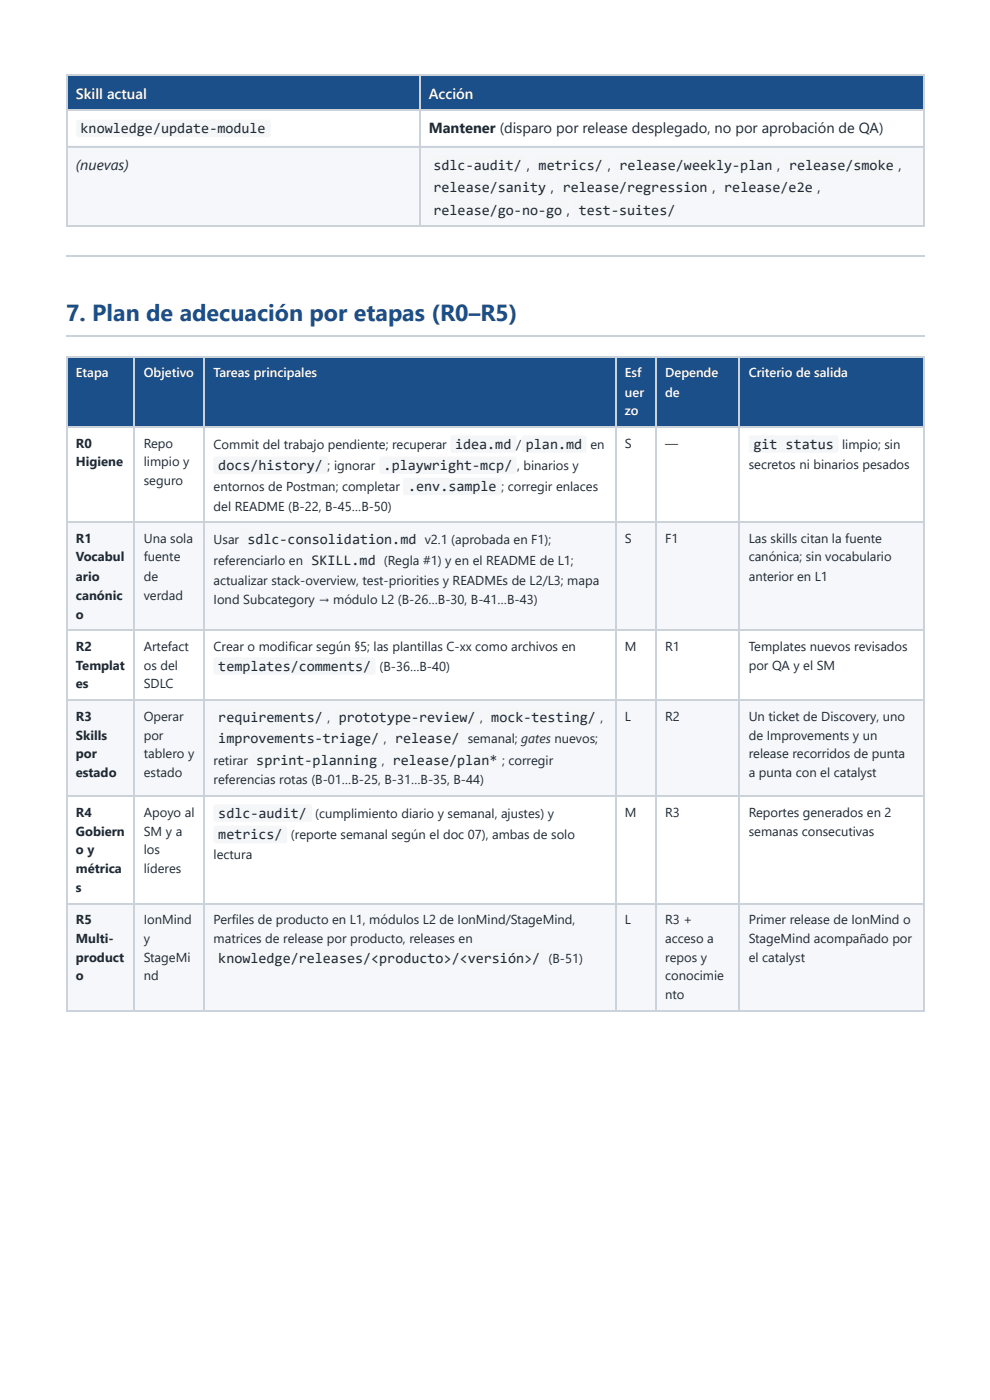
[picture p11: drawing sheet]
<svg xmlns="http://www.w3.org/2000/svg" width="210mm" height="297mm" viewBox="0 0 210 297" stroke-linecap="round" stroke-linejoin="round" font-family="sans-serif">
<defs><g id="words">
<text font-size="4.9" fill="#1b4f8a" x="14" y="68">7. Plan de adecuación por etapas (R0–R5)</text>
<g font-size="3.1" fill="#fff">
<text x="16.1" y="20.9">Skill actual</text>
<text x="90.9" y="20.9">Acción</text>
</g>
<g font-size="3.1" fill="#1f2933">
<text x="17.1" y="28.3">knowledge/update-module</text>
<text x="90.9" y="28.3">Mantener (disparo por release desplegado, no por aprobación de QA)</text>
<text x="16.1" y="36">(nuevas)</text>
<text x="91.9" y="36">sdlc-audit/</text>
<text x="111.7" y="36">,</text>
<text x="114.2" y="36">metrics/ ,</text>
<text x="131.4" y="36">release/weekly-plan ,</text>
<text x="167.3" y="36">release/smoke ,</text>
<text x="91.9" y="40.7">release/sanity</text>
<text x="116.8" y="40.7">,</text>
<text x="119.3" y="40.7">release/regression ,</text>
<text x="153.5" y="40.7">release/e2e</text>
<text x="173.3" y="40.7">,</text>
<text x="91.9" y="45.5">release/go-no-go</text>
<text x="120.2" y="45.5">,</text>
<text x="122.7" y="45.5">test-suites/</text>
<text x="96.5" y="95.3">idea.md</text>
<text x="111.5" y="95.3">plan.md</text>
<text x="159.7" y="95.3">git status</text>
<text x="46.3" y="99.7">docs/history/</text>
<text x="81.3" y="99.7">.playwright-mcp/</text>
<text x="86.5" y="104.2">.env.sample</text>
<text x="52.5" y="115.4">sdlc-consolidation.md</text>
<text x="66" y="119.9">SKILL.md</text>
<text x="46.3" y="142.3">templates/comments/</text>
<text x="46.3" y="153.2">requirements/</text>
<text x="71.8" y="153.2">prototype-review/</text>
<text x="104.2" y="153.2">mock-testing/</text>
<text x="46.3" y="157.7">improvements-triage/</text>
<text x="83.8" y="157.7">release/</text>
<text x="54.3" y="162.2">sprint-planning</text>
<text x="83.3" y="162.2">release/plan*</text>
<text x="46.3" y="173.6">sdlc-audit/</text>
<text x="46.3" y="178.1">metrics/</text>
<text x="46.3" y="204.3">knowledge/releases/&lt;producto&gt;/&lt;versión&gt;/</text>
</g>
<g font-size="2.8" fill="#fff">
<text x="16.1" y="79.9">Etapa</text>
<text x="30.5" y="79.9">Objetivo</text>
<text x="45.3" y="79.9">Tareas principales</text>
<text x="132.5" y="79.9">Esf</text>
<text x="141" y="79.9">Depende</text>
<text x="158.7" y="79.9">Criterio de salida</text>
<text x="132.5" y="84.1">uer</text>
<text x="132.5" y="88.1">zo</text>
<text x="141" y="84.1">de</text>
</g>
<g font-size="2.8" fill="#1f2933">
<text x="16.1" y="95">R0</text>
<text x="30.5" y="95">Repo</text>
<text x="45.3" y="95.3">Commit del trabajo pendiente; recuperar</text>
<text x="109.4" y="95.3">/</text>
<text x="125.2" y="95.3">en</text>
<text x="132.5" y="95">S</text>
<text x="141" y="95">—</text>
<text x="178.5" y="95.3">limpio; sin</text>
<text x="16.1" y="99">Higiene</text>
<text x="30.5" y="99">limpio y</text>
<text x="69.5" y="99.7">;</text>
<text x="70.8" y="99.7">ignorar</text>
<text x="109.6" y="99.7">,</text>
<text x="111" y="99.7">binarios y</text>
<text x="158.7" y="99.5">secretos ni binarios pesados</text>
<text x="30.5" y="102.9">seguro</text>
<text x="45.3" y="104.2">entornos de Postman; completar</text>
<text x="106.3" y="104.2">;</text>
<text x="107.7" y="104.2">corregir enlaces</text>
<text x="45.3" y="108.5">del README (B-22, B-45…B-50)</text>
<text x="16.1" y="115.1">R1</text>
<text x="16.1" y="119.1">Vocabul</text>
<text x="30.5" y="115.1">Una sola</text>
<text x="30.5" y="119.1">fuente</text>
<text x="45.3" y="115.4">Usar</text>
<text x="45.3" y="119.9">referenciarlo en</text>
<text x="81.4" y="119.9">(Regla #1) y en el README de L1;</text>
<text x="90" y="115.4">v2.1 (aprobada en F1);</text>
<text x="132.5" y="115.1">S</text>
<text x="141" y="115.1">F1</text>
<text x="158.7" y="115.1">Las skills citan la fuente</text>
<text x="158.7" y="119.1">canónica; sin vocabulario</text>
<text x="16.1" y="123.3">ario</text>
<text x="30.5" y="123.3">de</text>
<text x="45.3" y="124.1">actualizar stack-overview, test-priorities y READMEs de L2/L3; mapa</text>
<text x="158.7" y="123.3">anterior en L1</text>
<text x="16.1" y="127.3">canónic</text>
<text x="16.1" y="131.2">o</text>
<text x="30.5" y="127.3">verdad</text>
<text x="45.3" y="128.1">Iond Subcategory → módulo L2 (B-26…B-30, B-41…B-43)</text>
<text x="16.1" y="138.1">R2</text>
<text x="16.1" y="142.1">Templat</text>
<text x="30.5" y="138.1">Artefact</text>
<text x="30.5" y="142.1">os del</text>
<text x="45.3" y="138.1">Crear o modificar según §5; las plantillas C-xx como archivos en</text>
<text x="80.5" y="142.3">(B-36…B-40)</text>
<text x="132.5" y="138.1">M</text>
<text x="141" y="138.1">R1</text>
<text x="158.7" y="138.1">Templates nuevos revisados</text>
<text x="158.7" y="142.1">por QA y el SM</text>
<text x="16.1" y="146.1">es</text>
<text x="30.5" y="146.1">SDLC</text>
<text x="16.1" y="152.9">R3</text>
<text x="30.5" y="152.9">Operar</text>
<text x="69.5" y="153.2">,</text>
<text x="101.8" y="153.2">,</text>
<text x="127.3" y="153.2">,</text>
<text x="132.5" y="152.9">L</text>
<text x="141" y="152.9">R2</text>
<text x="158.7" y="152.9">Un ticket de Discovery, uno</text>
<text x="16.1" y="156.9">Skills</text>
<text x="16.1" y="160.9">por</text>
<text x="30.5" y="156.9">por</text>
<text x="30.5" y="160.9">tablero y</text>
<text x="81.4" y="157.7">,</text>
<text x="99.2" y="157.7">semanal; gates nuevos;</text>
<text x="158.7" y="156.9">de Improvements y un</text>
<text x="158.7" y="160.9">release recorridos de punta</text>
<text x="16.1" y="164.8">estado</text>
<text x="30.5" y="164.8">estado</text>
<text x="45.3" y="162.2">retirar</text>
<text x="45.3" y="166.4">referencias rotas (B-01…B-25, B-31…B-35, B-44)</text>
<text x="80.9" y="162.2">,</text>
<text x="106.5" y="162.2">;</text>
<text x="107.8" y="162.2">corregir</text>
<text x="158.7" y="164.8">a punta con el catalyst</text>
<text x="16.1" y="173.3">R4</text>
<text x="30.5" y="173.3">Apoyo al</text>
<text x="66.8" y="173.6">(cumplimiento diario y semanal, ajustes) y</text>
<text x="132.5" y="173.3">M</text>
<text x="141" y="173.3">R3</text>
<text x="158.7" y="173.3">Reportes generados en 2</text>
<text x="16.1" y="177.3">Gobiern</text>
<text x="30.5" y="177.3">SM y a</text>
<text x="61.7" y="178.1">(reporte semanal según el doc 07), ambas de solo</text>
<text x="158.7" y="177.3">semanas consecutivas</text>
<text x="16.1" y="181.2">o y</text>
<text x="16.1" y="185.2">métrica</text>
<text x="30.5" y="181.2">los</text>
<text x="30.5" y="185.2">líderes</text>
<text x="45.3" y="182.3">lectura</text>
<text x="16.1" y="189.2">s</text>
<text x="16.1" y="196.1">R5</text>
<text x="30.5" y="196.1">IonMind</text>
<text x="45.3" y="196.1">Perfiles de producto en L1, módulos L2 de IonMind/StageMind,</text>
<text x="132.5" y="196.1">L</text>
<text x="141" y="196.1">R3 +</text>
<text x="158.7" y="196.1">Primer release de IonMind o</text>
<text x="16.1" y="200">Multi-</text>
<text x="16.1" y="204">product</text>
<text x="30.5" y="200">y</text>
<text x="30.5" y="204">StageMi</text>
<text x="45.3" y="200">matrices de release por producto, releases en</text>
<text x="141" y="200">acceso a</text>
<text x="141" y="204">repos y</text>
<text x="158.7" y="200">StageMind acompañado por</text>
<text x="158.7" y="204">el catalyst</text>
<text x="16.1" y="208">o</text>
<text x="30.5" y="208">nd</text>
<text x="116.3" y="204.3">(B-51)</text>
<text x="141" y="208">conocimie</text>
<text x="141" y="211.9">nto</text>
</g>
</g></defs>
<g fill="#1b4f8a">
<path d="M14.3 16.1h74.6v7.2h-74.6z"/>
<path d="M88.9 16.1h107.2v7.2h-107.2z"/>
</g>
<g fill="#f5f7fa">
<path d="M14.3 31h74.6v17.2h-74.6z"/>
<path d="M88.9 31h107.2v17.2h-107.2z"/>
</g>
<path d="M14 16h182.1M14.2 15.9v32.3M89 15.9v32.3M195.9 15.9v32.3M14 23.4h182.1M14 31.1h182.1M14 48h182.1M14 54.4h182.1M14 71.3h182.1" fill="none" stroke="#cbd2d9" stroke-width=".26"/>
<g fill="#1b4f8a">
<path d="M14.3 75.7h14.3v14.8h-14.3z"/>
<path d="M28.6 75.7h14.8v14.8h-14.8z"/>
<path d="M43.4 75.7h87v14.8h-87z"/>
<path d="M130.4 75.7h8.8v14.8h-8.8z"/>
<path d="M139.2 75.7h17.7v14.8h-17.7z"/>
<path d="M156.9 75.7h39.2v14.8h-39.2z"/>
</g>
<g fill="#f5f7fa">
<path d="M14.3 110.9h14.3v22.7h-14.3z"/>
<path d="M28.6 110.9h14.8v22.7h-14.8z"/>
<path d="M43.4 110.9h87v22.7h-87z"/>
<path d="M130.4 110.9h8.8v22.7h-8.8z"/>
<path d="M139.2 110.9h17.7v22.7h-17.7z"/>
<path d="M156.9 110.9h39.2v22.7h-39.2z"/>
<path d="M14.3 148.4h14.3v20.4h-14.3z"/>
<path d="M28.6 148.4h14.8v20.4h-14.8z"/>
<path d="M43.4 148.4h87v20.4h-87z"/>
<path d="M130.4 148.4h8.8v20.4h-8.8z"/>
<path d="M139.2 148.4h17.7v20.4h-17.7z"/>
<path d="M156.9 148.4h39.2v20.4h-39.2z"/>
<path d="M14.3 191.6h14.3v23h-14.3z"/>
<path d="M28.6 191.6h14.8v23h-14.8z"/>
<path d="M43.4 191.6h87v23h-87z"/>
<path d="M130.4 191.6h8.8v23h-8.8z"/>
<path d="M139.2 191.6h17.7v23h-17.7z"/>
<path d="M156.9 191.6h39.2v23h-39.2z"/>
</g>
<g fill="none" stroke="#cbd2d9" stroke-width=".26">
<path d="M14 75.8h182.1M14.2 75.7v138.9M28.4 75.7v138.9M43.3 75.7v138.9M130.6 75.7v138.9M139 75.7v138.9M156.8 75.7v138.9M195.9 75.7v138.9M14 90.6h182.1M14 110.7h182.1M14 133.7h182.1M14 148.6h182.1"/>
<path d="M14 168.9h182.1M14 191.7h182.1M14 214.4h182.1"/>
</g>
<g fill="#f4f6f8">
<path d="M16.3 25.6l.4-.2h40.2l.3 .1 .2 .3v2.8l-.1 .3-.4 .2h-40.2l-.4-.2-.2-.2v-2.8z"/>
<path d="M91.2 33.2l.3-.1h19.7l.4 .4v2.9l-.1 .2-.4 .2h-19.7l-.2-.2-.2-.4v-2.6z"/>
<path d="M113.4 33.2l.4-.1h14.6l.4 .4v2.9l-.1 .2-.4 .2h-14.6l-.3-.2-.2-.4v-2.6z"/>
<path d="M130.6 33.2l.4-.1h33.3l.3 .1 .2 .3v2.7l-.1 .4-.4 .2h-33.3l-.4-.2-.2-.2v-2.8z"/>
<path d="M166.6 33.2l.4-.1h23.1l.4 .4v2.9l-.2 .2-.3 .2h-23.2l-.2-.2-.2-.4v-2.6z"/>
<path d="M91.2 38l.3-.2h24.8l.4 .5v2.8l-.2 .3-.3 .1h-24.8l-.3-.2-.1-.3v-2.6z"/>
<path d="M118.4 38l.4-.2h31.7l.3 .1 .3 .4v2.7l-.2 .4-.4 .1h-31.7l-.4-.1-.1-.3v-2.7z"/>
<path d="M152.8 38l.4-.2h19.7l.4 .5v2.8l-.2 .3-.3 .1h-19.7l-.3-.2-.1-.3v-2.6z"/>
<path d="M91.2 42.8l.3-.2h28.2l.4 .4v2.9l-.1 .2-.4 .2h-28.2l-.2-.2-.2-.3v-2.7z"/>
<path d="M121.9 42.8l.3-.2h21.6l.4 .4v2.9l-.2 .2-.3 .2h-21.6l-.2-.2-.2-.3v-2.7z"/>
<path d="M95.7 92.5l.3-.2h13.1l.4 .5v2.8l-.1 .3-.4 .1h-13.1l-.2-.1-.2-.4v-2.6z"/>
<path d="M110.8 92.5l.3-.2h12.8l.4 .5v2.8l-.1 .3-.4 .1h-12.8l-.2-.1-.2-.4v-2.6z"/>
<path d="M45.4 97l.4-.2h23.4l.4 .5v2.8l-.2 .3-.3 .1h-23.4l-.3-.1-.2-.4v-2.6z"/>
<path d="M80.6 97l.4-.2h28.1l.4 .5v2.8l-.1 .3-.4 .1h-28.1l-.3-.1-.2-.4v-2.6z"/>
<path d="M85.6 101.5l.4-.2h19.9l.5 .5v2.8l-.3 .4h-.3h-19.9l-.4-.2v-.3v-2.6z"/>
<path d="M158.9 92.5l.4-.2h18.1l.4 .5v2.8l-.2 .3-.3 .1h-18.1l-.3-.1-.2-.4v-2.6z"/>
<path d="M51.5 112.6l.4-.2h36.7l.3 .1 .3 .4v2.7l-.2 .4-.4 .2h-36.7l-.4-.2-.2-.3v-2.7z"/>
<path d="M65.2 117.1l.4-.2 14.7 .1 .4 .4v2.8l-.2 .3-.3 .2-14.7-.1-.3-.1-.1-.4v-2.6z"/>
<path d="M45.4 139.6l.4-.2h33.3l.3 .1 .2 .4v2.7l-.1 .4-.4 .1h-33.3l-.4-.1-.1-.3-.1-2.7z"/>
<path d="M45.4 150.4l.4-.1h23.4l.4 .4v2.9l-.2 .3-.3 .1h-23.4l-.4-.2-.1-.3v-2.7z"/>
<path d="M71.1 150.4l.3-.1h30l.5 .4v2.9l-.3 .3-.3 .1h-30l-.3-.2-.1-.3v-2.7z"/>
<path d="M103.3 150.4l.4-.1h23.1l.5 .4v2.9l-.3 .3-.3 .1h-23.1l-.3-.2-.1-.3v-2.7z"/>
<path d="M45.4 154.9l.4-.1h35.2l.3 .1 .2 .3v2.8l-.2 .3-.3 .2h-35.2l-.4-.2-.1-.2-.1-2.8z"/>
<path d="M83 154.9l.3-.1h14.7l.4 .4v2.9l-.1 .2-.4 .2h-14.7l-.2-.2-.2-.3v-2.7z"/>
<path d="M53.6 159.4l.4-.1h26.5l.5 .4v2.9l-.3 .3-.3 .1h-26.5l-.4-.3-.1-.2v-2.7z"/>
<path d="M82.4 159.4l.4-.1h23.1l.5 .4v2.9l-.3 .3-.3 .1h-23.1l-.3-.3-.1-.2v-2.7z"/>
<path d="M45.4 170.8l.4-.1h19.9l.4 .4v2.8l-.2 .4-.3 .1h-19.9l-.3-.2-.2-.4v-2.6z"/>
<path d="M45.4 175.3l.4-.1h14.6l.4 .4v2.8l-.2 .4-.3 .1-14.6-.1-.3-.1-.2-.4v-2.6z"/>
<path d="M45.4 201.5l.4-.2h69.3l.3 .1 .2 .4v2.7l-.1 .4-.4 .2h-69.3l-.4-.2-.1-.3-.1-2.7z"/>
</g>
<use href="#words"/>
</svg>
